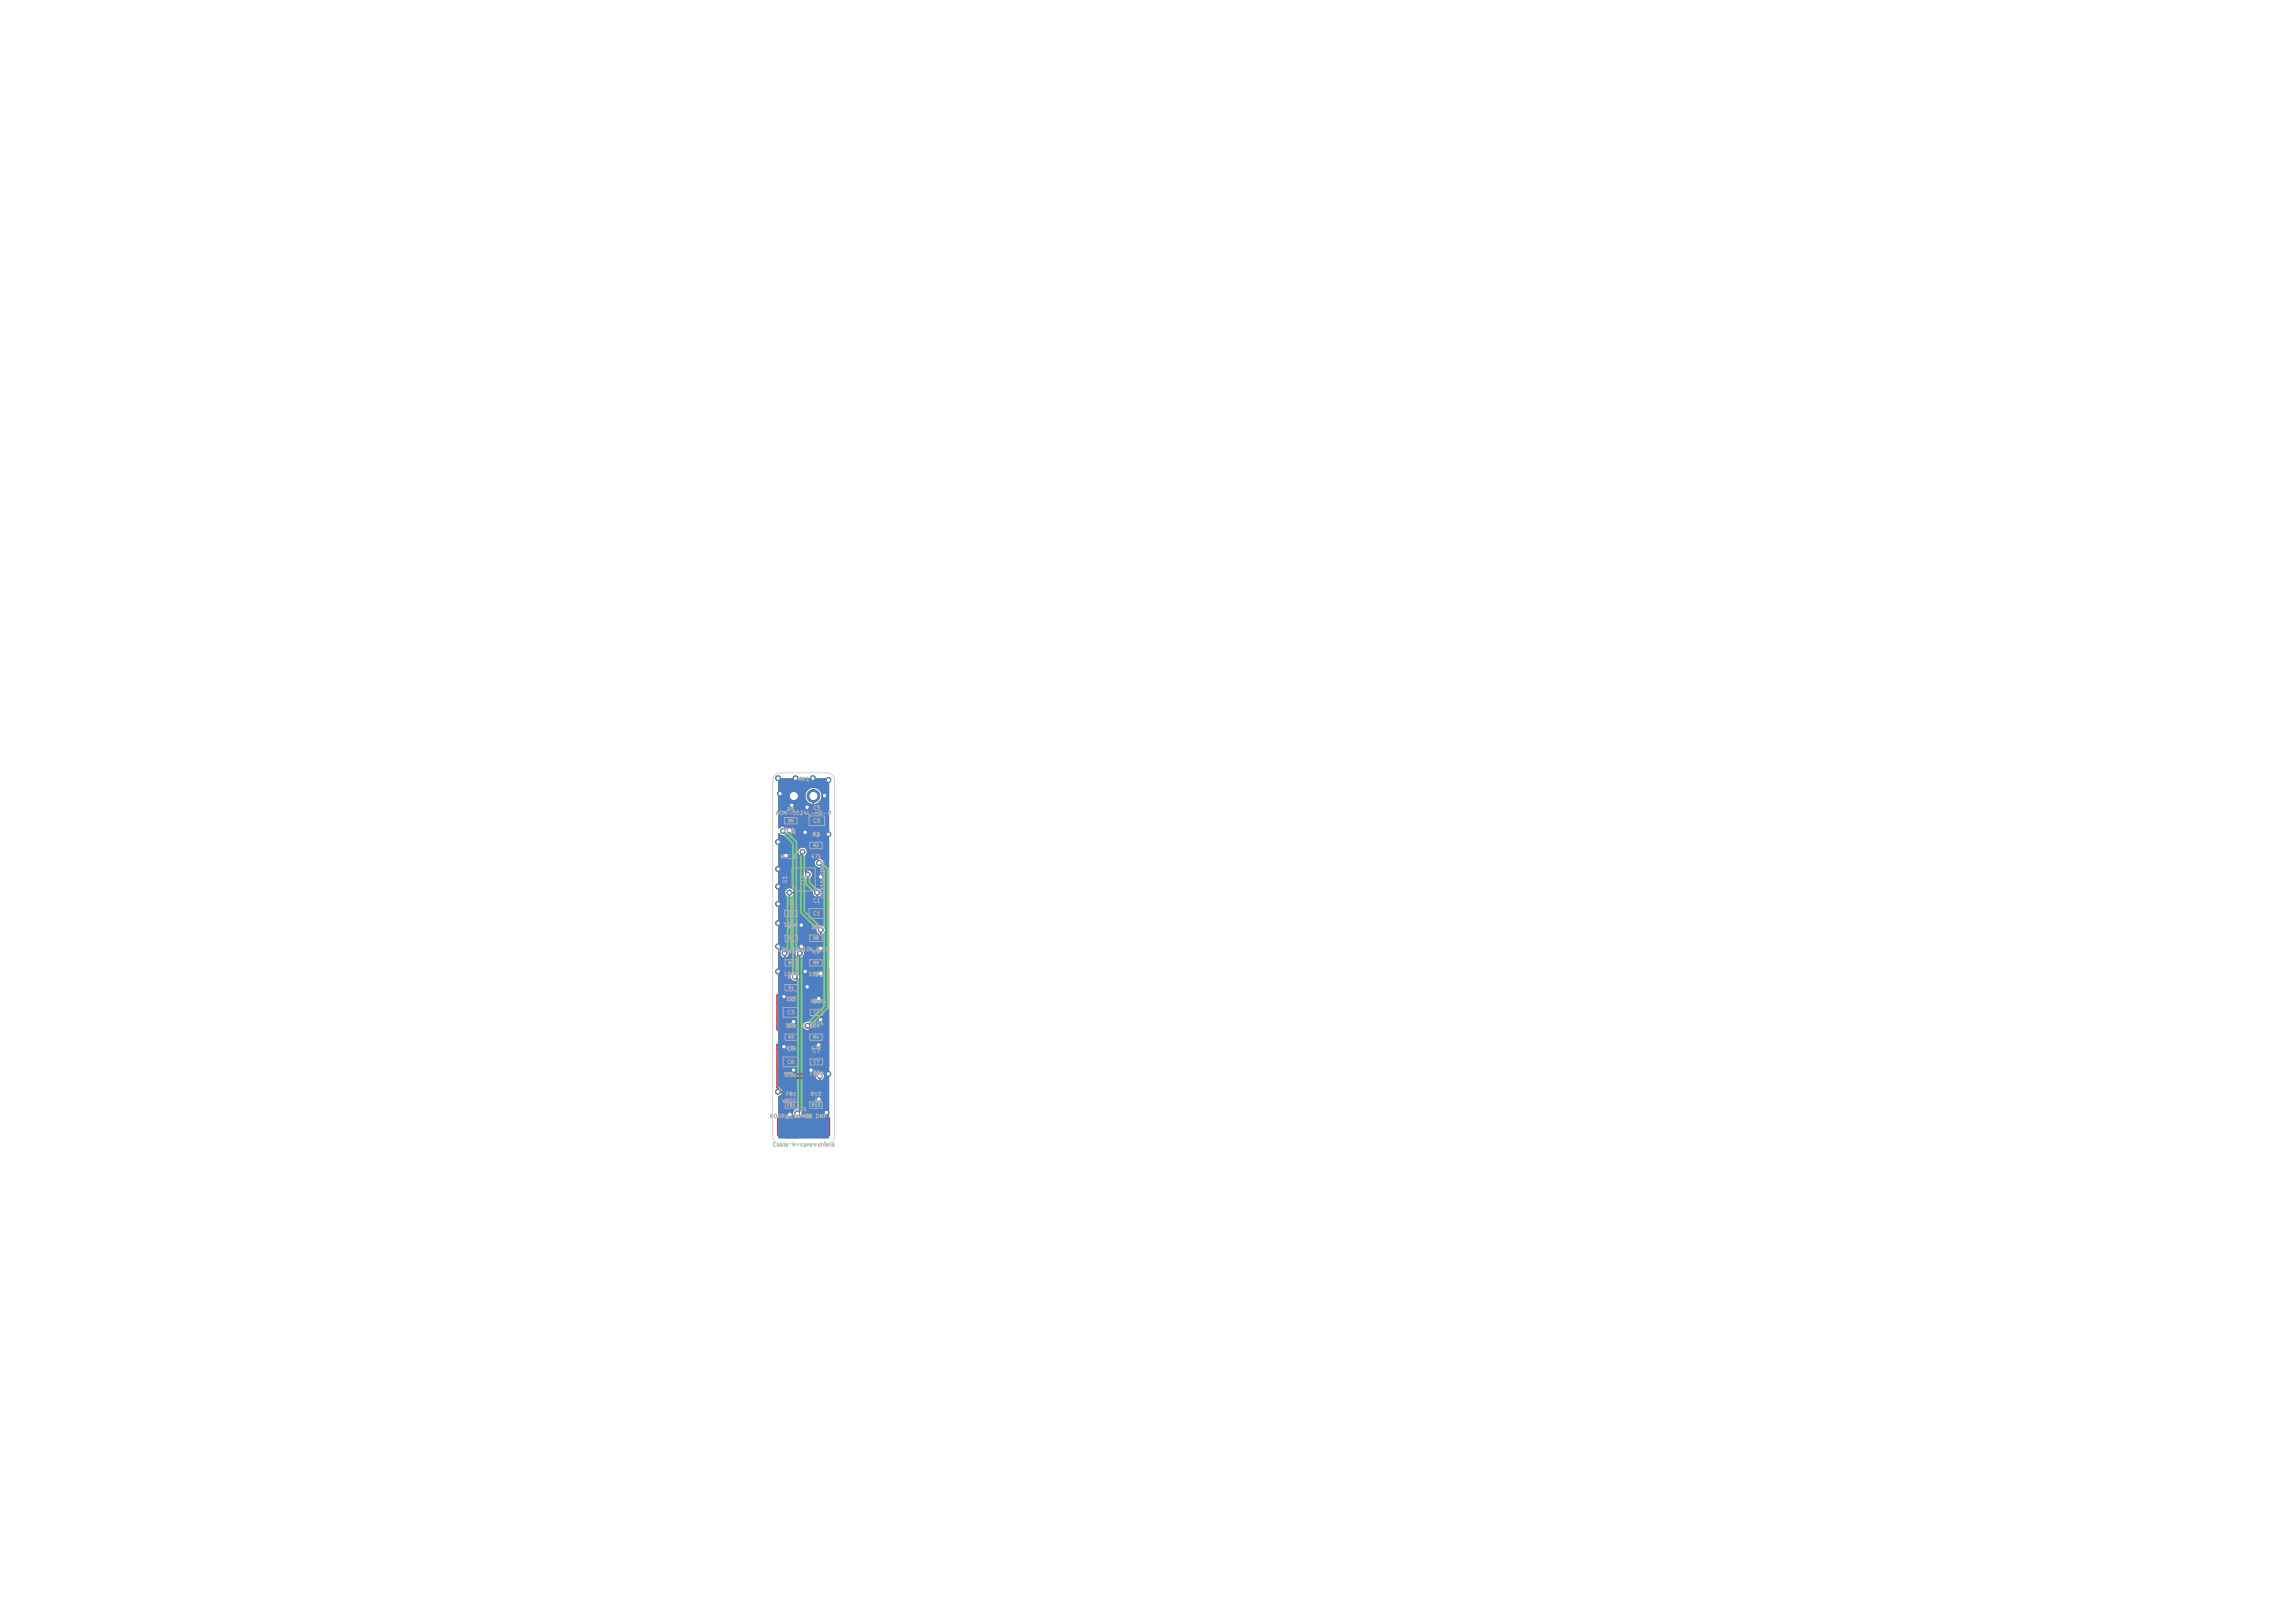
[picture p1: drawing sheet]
<svg xmlns="http://www.w3.org/2000/svg" width="297mm" height="210mm" viewBox="0 0 297 210" stroke-linecap="round" stroke-linejoin="round" font-family="sans-serif">
<defs><g id="words">
<text font-size=".8" fill="#afafaf" x="104.6" y="114.6" transform="rotate(-90 104.6 114.6)">U1</text>
<g font-size=".5" fill="#afafaf">
<text x="103.2" y="101.2">MK1</text>
<text x="100.3" y="105.6">AOM-5024L-HD-R</text>
<text x="101.4" y="107.8">TP3</text>
<text x="101.8" y="105.1">R5</text>
<text x="105.2" y="104.9">C5</text>
<text x="105.2" y="106.6">C5</text>
<text x="101" y="111.2">MIC_D</text>
<text x="101.6" y="108">2k2</text>
<text x="104.9" y="111.2">47k</text>
<text x="105.1" y="108.3">R2</text>
<text x="105.2" y="108.3">1u</text>
<text x="101.8" y="117.1">C2</text>
<text x="101.9" y="114.4" transform="rotate(-90 101.9 114.4)">U1</text>
<text x="105.2" y="116.9">C1</text>
<text x="105.2" y="118.6">C1</text>
<text x="106.8" y="116.3" transform="rotate(-90 106.8 116.3)">OPA1662DGK</text>
<text x="100.6" y="123.2">10k 0.1%</text>
<text x="101.4" y="120">100n</text>
<text x="101.9" y="123.5">R6</text>
<text x="101.9" y="120.3">R7</text>
<text x="103.8" y="123.2">10k 0.1%</text>
<text x="104.9" y="120.3">10u</text>
<text x="105.1" y="123.5">R9</text>
<text x="105.1" y="120.3">R8</text>
<text x="101.4" y="126.4">100R</text>
<text x="101.7" y="129.6">1k5</text>
<text x="101.8" y="129.7">C3</text>
<text x="101.8" y="131.4">C3</text>
<text x="101.9" y="126.7">R1</text>
<text x="104.6" y="126.4">100R</text>
<text x="104.8" y="129.9">VBIAS</text>
<text x="105.1" y="129.9">C4</text>
<text x="105.2" y="126.5">TP2</text>
<text x="101.6" y="133.1">10u</text>
<text x="101.7" y="136">47k</text>
<text x="101.8" y="136.1">C6</text>
<text x="101.8" y="137.8">C6</text>
<text x="101.9" y="133.1">R3</text>
<text x="104.7" y="132.8">100n</text>
<text x="104.9" y="136">47k</text>
<text x="105.1" y="133.1">R4</text>
<text x="105.1" y="136.3">C7</text>
<text x="101.1" y="142.8">VREF</text>
<text x="101.4" y="139.4">TP4</text>
<text x="101.6" y="139.5">10u</text>
<text x="101.6" y="141.9">FB1</text>
<text x="103.5" y="143.9">J1</text>
<text x="104.7" y="139.2">100n</text>
<text x="104.8" y="141.9">R10</text>
<text x="105.2" y="139.4">TP1</text>
<text x="105.4" y="142.8">V5</text>
<text x="99.6" y="144.8">600R@100MHz</text>
<text x="99.9" y="148.5">Cable 4-core+shield</text>
<text x="104.1" y="144.8">0R</text>
<text x="105.5" y="144.8">DNP</text>
</g>
<g font-size=".4" fill="#afafaf">
<text x="101.9" y="106.5">R5</text>
<text x="105.2" y="109.7">R2</text>
<text x="101.9" y="118.5">C2</text>
<text x="102" y="124.9">R6</text>
<text x="102" y="121.7">R7</text>
<text x="105.2" y="124.9">R9</text>
<text x="105.2" y="121.7">R8</text>
<text x="102" y="128.1">R1</text>
<text x="105.2" y="131.3">C4</text>
<text x="102" y="134.5">R3</text>
<text x="105.2" y="134.5">R4</text>
<text x="105.2" y="137.7">C7</text>
<text x="101.8" y="143.3">FB1</text>
<text x="105" y="143.3">R10</text>
</g>
</g></defs>
<g fill="#c83434">
<path d="M101.2 127.4h.7v.8h-.7z"/>
<path d="M102.9 127.4h.7v.8h-.7z"/>
<path d="M101.2 124.2h.7v.8h-.7z"/>
<path d="M102.9 124.2h.7v.8h-.7z"/>
<path d="M100.6 144.6h.6l.2 .1v2.1l-.1 .2-.5 .1-.2-.2z"/>
<path d="M102.1 144.6h.6l.2 .1v2.1l-.1 .2-.5 .1-.2-.2z"/>
<path d="M103.6 144.6h.6l.2 .1v2.1l-.1 .2-.5 .1-.2-.2z"/>
<path d="M105.1 144.6h.6l.2 .1v2.1l-.1 .2-.5 .1-.2-.2z"/>
<path d="M106.6 144.6h.6l.2 .1v2.1l-.1 .2-.5 .1-.2-.2z"/>
<path d="M104.4 142.6h.7v.8h-.7z"/>
<path d="M106.1 142.6h.7v.8h-.7z"/>
<path d="M101 130.3h.6l.3 .1v1.1l-.2 .2h-.5l-.3-.1v-1.1z"/>
<path d="M102.9 130.3h.6l.3 .1v1.1l-.2 .2h-.5l-.3-.1v-1.1z"/>
<path d="M104.4 133.8h.7v.8h-.7z"/>
<path d="M106.1 133.8h.7v.8h-.7z"/>
</g>
<g fill="#c83434" stroke="#c83434" stroke-width=".13">
<circle cx="105.9" cy="127.8" r=".75"/>
<circle cx="102.1" cy="109.1" r=".75"/>
<circle cx="102.1" cy="140.7" r=".75"/>
</g>
<g fill="#c83434">
<path d="M101.2 142.6h.8v.8h-.8z"/>
<path d="M102.8 142.6h.8v.8h-.8z"/>
<path d="M104.5 130.6l.2-.1 .6 .1v.2v.6l-.2 .1-.6-.1-.1-.1z"/>
<path d="M106 130.6l.2-.1 .6 .1 .1 .2-.1 .6-.2 .1-.6-.1v-.1z"/>
<path d="M104.5 137l.2-.1 .6 .1v.2v.6l-.2 .1-.6-.1-.1-.1z"/>
<path d="M106 137l.2-.1 .6 .1 .1 .2-.1 .6-.2 .1-.6-.1v-.1z"/>
<path d="M101.2 133.8h.7v.8h-.7z"/>
<path d="M102.9 133.8h.7v.8h-.7z"/>
<path d="M101.2 117.8l.1-.1 .7 .1v.2v.6l-.2 .1-.6-.1-.1-.1z"/>
<path d="M102.7 117.8l.2-.1 .6 .1 .1 .2-.1 .6-.2 .1-.6-.1v-.1z"/>
<path d="M104.3 105.5h.7l.2 .1v1.1l-.1 .2h-.6l-.2-.1v-1.1z"/>
<path d="M106.2 105.5h.7l.2 .1v1.1l-.1 .2h-.6l-.2-.1v-1.1z"/>
</g>
<circle cx="105.9" cy="140.7" r=".75" fill="#c83434" stroke="#c83434" stroke-width=".13"/>
<g fill="#c83434">
<path d="M104.4 109h.7v.8h-.7z"/>
<path d="M106.1 109h.7v.8h-.7z"/>
<path d="M101 136.7h.6l.3 .1v1.1l-.2 .2h-.5l-.3-.1v-1.1z"/>
<path d="M102.9 136.7h.6l.3 .1v1.1l-.2 .2h-.5l-.3-.1v-1.1z"/>
</g>
<g fill="#c83434" stroke="#c83434" stroke-width=".13">
<circle cx="102.7" cy="103" r=".8"/>
<circle cx="105.3" cy="103" r=".8"/>
</g>
<g fill="#c83434">
<path d="M102.9 115.1h.2l.1 .1v1.4l-.1 .1h-.2l-.1-.1z"/>
<path d="M103.5 115.1h.3l.1 .1v1.4l-.1 .1h-.3v-.1z"/>
<path d="M104.2 115.1h.2l.1 .1v1.4l-.1 .1h-.2l-.1-.1z"/>
<path d="M104.8 115.1h.3l.1 .1v1.4l-.1 .1h-.3v-.1z"/>
<path d="M104.8 110.9h.3l.1 .1v1.4l-.1 .1h-.3v-.1z"/>
<path d="M104.2 110.9h.2l.1 .1v1.4l-.1 .1h-.2l-.1-.1z"/>
<path d="M103.5 110.9h.3l.1 .1v1.4l-.1 .1h-.3v-.1z"/>
<path d="M102.9 110.9h.2l.1 .1v1.4l-.1 .1h-.2l-.1-.1z"/>
<path d="M104.3 117.5h.7l.2 .1v1.1l-.1 .2h-.6l-.2-.1v-1.1z"/>
<path d="M106.2 117.5h.7l.2 .1v1.1l-.1 .2h-.6l-.2-.1v-1.1z"/>
<path d="M101.2 105.8h.7v.8h-.7z"/>
<path d="M102.8 105.8h.7v.8h-.7z"/>
<path d="M101.2 121h.7v.8h-.7z"/>
<path d="M102.9 121h.7v.8h-.7z"/>
<path d="M104.4 124.2h.7v.8h-.7z"/>
<path d="M106.1 124.2h.7v.8h-.7z"/>
<path d="M104.4 121h.7v.8h-.7z"/>
<path d="M106.1 121h.7v.8h-.7z"/>
</g>
<g fill="#c83434" stroke="#c83434" stroke-width=".13">
<circle cx="100.7" cy="141.3" r=".3"/>
<circle cx="106.1" cy="139.2" r=".3"/>
<circle cx="101.3" cy="107.5" r=".3"/>
<circle cx="102.9" cy="126.4" r=".3"/>
<circle cx="102.2" cy="115.5" r=".3"/>
<circle cx="101.5" cy="123.4" r=".3"/>
<circle cx="103.2" cy="144.1" r=".3"/>
<circle cx="103.5" cy="123.4" r=".3"/>
<circle cx="103.7" cy="119.7" r=".3"/>
<circle cx="106" cy="142.2" r=".3"/>
<circle cx="101.7" cy="110.7" r=".3"/>
<circle cx="102.4" cy="104.2" r=".3"/>
<circle cx="106.2" cy="125.9" r=".3"/>
<circle cx="104.2" cy="107.7" r=".3"/>
<circle cx="104.4" cy="127.7" r=".3"/>
<circle cx="100.7" cy="125.7" r=".3"/>
<circle cx="102.7" cy="132.2" r=".3"/>
<circle cx="101.4" cy="135.5" r=".3"/>
<circle cx="107.2" cy="108" r=".3"/>
<circle cx="105.2" cy="100.7" r=".3"/>
<circle cx="103" cy="100.7" r=".3"/>
<circle cx="107.2" cy="138.9" r=".3"/>
<circle cx="100.7" cy="114.7" r=".3"/>
<circle cx="100.7" cy="122.5" r=".3"/>
<circle cx="100.7" cy="112.5" r=".3"/>
<circle cx="105" cy="138.5" r=".3"/>
<circle cx="100.7" cy="109" r=".3"/>
<circle cx="106.2" cy="122.7" r=".3"/>
<circle cx="104.2" cy="125.7" r=".3"/>
<circle cx="106.9" cy="143.9" r=".3"/>
<circle cx="106.7" cy="103" r=".3"/>
<circle cx="101.4" cy="128.9" r=".3"/>
<circle cx="100.7" cy="100.7" r=".3"/>
<circle cx="106.2" cy="113.5" r=".3"/>
<circle cx="101" cy="102.7" r=".3"/>
<circle cx="103.7" cy="122.5" r=".3"/>
<circle cx="106" cy="129.2" r=".3"/>
<circle cx="100.7" cy="116.9" r=".3"/>
<circle cx="107.2" cy="101" r=".3"/>
<circle cx="100.7" cy="119.4" r=".3"/>
<circle cx="102.2" cy="144.2" r=".3"/>
<circle cx="106" cy="135.2" r=".3"/>
<circle cx="102.7" cy="138.5" r=".3"/>
<circle cx="104.4" cy="104.5" r=".3"/>
<circle cx="102.2" cy="107.5" r=".3"/>
<circle cx="106.2" cy="131.9" r=".3"/>
<circle cx="106" cy="111.7" r=".3"/>
<circle cx="104.5" cy="132.7" r=".3"/>
<circle cx="104.5" cy="113.2" r=".3"/>
<circle cx="105.7" cy="115.5" r=".3"/>
<circle cx="103.9" cy="110.2" r=".3"/>
<circle cx="106.2" cy="120.3" r=".3"/>
</g>
<g fill="none" stroke="#c83434" stroke-width=".2">
<path d="M101.5 106.2v1.1l-.2 .2M101.6 118.2l.8-.8h1.5l.8 .8M102.2 115.5h.4l.4 .4h.7M103 111.7l-1.5 1.5v4.9l.8 .9v7l-.7 .7v1.1l-1.1 1v4.4l1.1 1-1.1 1v5.5l1.3 1.3h.4l1 1M103.9 110.2l-.2 .2v1.3M104.3 111.7v1.3l.2 .2M105.3 103v2.7l-.6 .5h-1.5v1.8l-1.1 1.1M105.6 111.1h.1M105.6 111.1l.4 .3v.3M105.7 115.5v3.8l-.9 1v1.1h-1.6M106.2 107.9l1 1v2.5l-2.9 2.9v1.6M106.4 109.4v.8l-1.4 1.5"/>
<path d="M106.6 106.2v1.3l-1.8 1.9M101.5 123.4h.1M101.6 121.4v3.2M102.9 126.4l.3 .3v2.5l-1.8 1.8M103.2 127.8l1.1 1h.6M103.5 123.4l-.3 .2v1M104.5 132.7l.3 .3v4.3l.1 .1M104.8 134.2h-1.6v1.4l-1.8 1.8v2.6l.7 .7M104.9 128.8v2.2M105.9 127.8l-1 1M106.1 139.2v1.3l-.2 .2M106.2 120.3v.9l.2 .2-1.6 1.7v1.5"/>
<path d="M106.4 124.6l.8 .8v12.5l-.7 .7h-.7l-1.8 1.8v3.2l1.5 1.5v.7M100.9 141.1l-.2 .2M101.6 143l-.6 .6v2.2M103.2 144.1l.8 .8v.9M104.8 143l2.2 2.2v.6"/>
</g>
<g fill="#c83434">
<path d="M102.3 142.8h.2l.1 .7a.3 .3 0 0 1 0 .5 .65 .65 0 0 0 .7 .7v2.2l.1 .4h-1.8l.1-.4v-2.2l-.1-.3-.2-.1v-.5v-.1h.5l.3-.1 .1-.2z"/>
<path d="M105 140h.1a1.03 1.03 0 0 0 .1 1.5 1.03 1.03 0 0 0 1.5-.2 1.03 1.03 0 0 0-.3-1.5v-.1a.87 .87 0 0 0 .3-.8l.4-.4h.2v5.7l-.1 .1h-.6l-1.1-1.1-.1-.6-.2-.3h-.8l-.1-1.7z"/>
<path d="M103.6 128.8h.1l.4 .4h.4v1l-.3 .4v.9l.3 .2h.6l.3-.1 .2-.2v-.8l-.4-.4v-1.2l.3-.3a1.18 1.18 0 0 0 1.3-.3l.1 .1v9.3l-.5 .4-.8 .1-1.9 1.9-.1 2-.7 .1-.5-.6a1.03 1.03 0 0 0 .7-1.3 1.03 1.03 0 0 0-1.3-.7v-1.3l.3-.4 .1-.9 1.3-1.3 .1-.8 .3-.4h.2l.3 .4v1.7l-.2 .3v.9l.4 .2h.6l.3-.2 .1-.9-.2-.2-.3-.2v-1.6l.3-.4v-.7l-.3-.4v-.6a.61 .61 0 0 0-.4-.7 .61 .61 0 0 0-.7 .3 .68 .68 0 0 0 .4 .9v.1l-.3 .3h-.2l-.2-.2-.2-.1h-.6l-.2 .1-.1 .2v.7l.3 .5v.4l-1.1 1h-.9v-1l.5-.5h.5l.2-.1 .1-.2v-.7l-.2-.4h-.7l-.4-.4v-1.1h.9l.2-.2 .1-.2 .1-.9 1.3-1.3z"/>
<path d="M102 126.8l.3-.2 .2 .2 .4 .2-.3 .4v.7l.3 .4v.5l-1 1h-.9l-.1-.1v-.9l.5-.5h.6l.2-.3v-.8l-.3-.3z"/>
<path d="M104.7 114.4l2.4-2.4h.2v12.8h-.1l-.1-.1-.1-.6-.3-.2h-.7l-.2 .4v.7l.1 .2 .2 .1h.6l.2 .3-.1 1.6a1.05 1.05 0 0 0-1.3-.3 1.05 1.05 0 0 0-.6 1.2l.1 .1-.2 .2-.4 .1-.5-.5v-.6l-.3-.3v-.4l-.2-.2a.71 .71 0 0 0-.7-.7l.1-.5h.7l.3-.2 .1-.8-.2-.4a.58 .58 0 0 0 .3-.7 .58 .58 0 0 0-.7-.4 .58 .58 0 0 0-.4 .7l-.1 .1-.1-.1 .1-1.4h.7l.2-.1 .2-.2h.2l.3 .3h.6v.2l-.6 .6v.9l-.3 .4v.7l.2 .3 .2 .1h.6l.2-.1 .1-.2v-.7l-.3-.5v-.6l1.1-1 .5-.1 .3-.2 .1-.9-.4-.4a.58 .58 0 0 0-.1-.7 .58 .58 0 0 0-.6-.1l-.1-.1 .2-.3v-3.4a.57 .57 0 0 0 .1-.9 .57 .57 0 0 0-.9 0 .57 .57 0 0 0 .1 .9v1.3l-.9-.1a.17 .17 0 0 1-.3 0 .17 .17 0 0 1 0-.2h.3l.3-.3z"/>
<path d="M100.7 118.6h.2l.2 .3h.7l.2 .2v1.5l-.8 .1-.3 .3v.8l.3 .4v.7a.67 .67 0 0 0 0 1l-.3 .3 .1 .9 .3 .2h.6l.1 .5-.8 .8v.4l-.2 .3-.1 .6-.1 .1-.1-.1z"/>
<path d="M102.5 117.7h1.3l.2 .3v.8l.1 .2 .3 .2 .8-.1 .1 .1-.8 .9-.1 .6-.3 .3h-.2l-.4-.3h-.8l-.1-1.9a.57 .57 0 0 1-.3-.5 .57 .57 0 0 1 .2-.6z"/>
<path d="M100.7 100.7h6.6v4.5l-.1 .1-.8-.1a.49 .49 0 0 0-.5 .5v1.1l.1 .2 .3 .2v.2l-1.3 1.2-.5 .1-.2 .1-.2 .2v.7a.62 .62 0 0 0-.7 .2 .62 .62 0 0 0-.1 .6v.1h-.5l-.2 .2v.9l-1.4 1.4v4.4l-.4 .4-.1-.1v-8.8h.4a1.03 1.03 0 0 0 1.2 1.1 1.03 1.03 0 0 0 .8-1.5l.4-.4v-1.3l.3-.3h.2a.51 .51 0 0 0 .5 .6h.5a.49 .49 0 0 0 .5-.5v-.7l.1-.3v-1.6a1.07 1.07 0 0 0 .7-1.3 1.07 1.07 0 0 0-1.2-.8 1.07 1.07 0 0 0-.9 1.1 1.42 1.42 0 0 0 .7 1v1.1h-.4a.61 .61 0 0 0-.6 .6l-.4-.3h-.6l-.3 .2-.1 .9 .3 .4v.8l-.2 .3a1.09 1.09 0 0 0-1.5 .9h-.4l.1-1.2a.61 .61 0 0 0 .7 .2 .61 .61 0 0 0 .4-.6v-.5l.3-.3v-.8l-.2-.2-.2-.1h-.6l-.2 .1-.1 .2h-.2z"/>
<path d="M107 107.2l.2-.1 .1 .1-.1 1.2-.4-.4 .2-.3z"/>
</g>
<g fill="#7fc87f" stroke="#7fc87f" stroke-width=".13">
<circle cx="102.7" cy="103" r=".8"/>
<circle cx="105.3" cy="103" r=".8"/>
<circle cx="100.7" cy="141.3" r=".3"/>
<circle cx="106.1" cy="139.2" r=".3"/>
<circle cx="101.3" cy="107.5" r=".3"/>
<circle cx="102.9" cy="126.4" r=".3"/>
<circle cx="102.2" cy="115.5" r=".3"/>
<circle cx="101.5" cy="123.4" r=".3"/>
<circle cx="103.2" cy="144.1" r=".3"/>
<circle cx="103.5" cy="123.4" r=".3"/>
<circle cx="103.7" cy="119.7" r=".3"/>
<circle cx="106" cy="142.2" r=".3"/>
<circle cx="101.7" cy="110.7" r=".3"/>
<circle cx="102.4" cy="104.2" r=".3"/>
<circle cx="106.2" cy="125.9" r=".3"/>
<circle cx="104.2" cy="107.7" r=".3"/>
<circle cx="104.4" cy="127.7" r=".3"/>
<circle cx="100.7" cy="125.7" r=".3"/>
<circle cx="102.7" cy="132.2" r=".3"/>
<circle cx="101.4" cy="135.5" r=".3"/>
<circle cx="107.2" cy="108" r=".3"/>
<circle cx="105.2" cy="100.7" r=".3"/>
<circle cx="103" cy="100.7" r=".3"/>
<circle cx="107.2" cy="138.9" r=".3"/>
<circle cx="100.7" cy="114.7" r=".3"/>
<circle cx="100.7" cy="122.5" r=".3"/>
<circle cx="100.7" cy="112.5" r=".3"/>
<circle cx="105" cy="138.5" r=".3"/>
<circle cx="100.7" cy="109" r=".3"/>
<circle cx="106.2" cy="122.7" r=".3"/>
<circle cx="104.2" cy="125.7" r=".3"/>
<circle cx="106.9" cy="143.9" r=".3"/>
<circle cx="106.7" cy="103" r=".3"/>
<circle cx="101.4" cy="128.9" r=".3"/>
<circle cx="100.7" cy="100.7" r=".3"/>
<circle cx="106.2" cy="113.5" r=".3"/>
<circle cx="101" cy="102.7" r=".3"/>
<circle cx="103.7" cy="122.5" r=".3"/>
<circle cx="106" cy="129.2" r=".3"/>
<circle cx="100.7" cy="116.9" r=".3"/>
<circle cx="107.2" cy="101" r=".3"/>
<circle cx="100.7" cy="119.4" r=".3"/>
<circle cx="102.2" cy="144.2" r=".3"/>
<circle cx="106" cy="135.2" r=".3"/>
<circle cx="102.7" cy="138.5" r=".3"/>
<circle cx="104.4" cy="104.5" r=".3"/>
<circle cx="102.2" cy="107.5" r=".3"/>
<circle cx="106.2" cy="131.9" r=".3"/>
<circle cx="106" cy="111.7" r=".3"/>
<circle cx="104.5" cy="132.7" r=".3"/>
<circle cx="104.5" cy="113.2" r=".3"/>
<circle cx="105.7" cy="115.5" r=".3"/>
<circle cx="103.9" cy="110.2" r=".3"/>
<circle cx="106.2" cy="120.3" r=".3"/>
</g>
<path d="M106.1 139.2h-3.4l-2 2.1" fill="none" stroke="#7fc87f" stroke-width=".2"/>
<path d="M100.7 100.7h6.5l.1 .1v46.5h-6.6v-3.3h1.9a.56 .56 0 0 0 .7 .6 .56 .56 0 0 0 .3-.9 .56 .56 0 0 0-.9 .1l-.1 .2h-1.9v-2.2a.66 .66 0 0 0 .6-.6l1.6-1.6h2.7a.57 .57 0 0 0 .9 .1 .57 .57 0 0 0 0-.9 .57 .57 0 0 0-.9 .1h-3l-1.7 1.7h-.2v-7.9h3.2a.56 .56 0 0 0 .8 .6 .56 .56 0 0 0 .2-1 .56 .56 0 0 0-.9 .2l-.1 .2h-3.2v-6.4h1.6a.56 .56 0 0 0 .7 .6 .56 .56 0 0 0 .3-.9 .56 .56 0 0 0-1 .2v.1h-1.6v-3h.3a.56 .56 0 0 0 .5 .6 .56 .56 0 0 0 .6-.6h.9v.1a.56 .56 0 0 0 .8 .4 .56 .56 0 0 0 0-.9 .56 .56 0 0 0-.8 .4h-.9l-.1-.2a.56 .56 0 0 0-.5-.3 .56 .56 0 0 0-.5 .5h-.3v-3h5v.1a.56 .56 0 0 0 .8 .4 .56 .56 0 0 0 0-.9 .56 .56 0 0 0-.8 .4h-5v-4.9h.9v.2a.56 .56 0 0 0 .6 .4 .56 .56 0 0 0 .5-.6h2.5v.2a.56 .56 0 0 0 .8 .4 .56 .56 0 0 0 0-1 .56 .56 0 0 0-.8 .4h-2.5v-.1a.56 .56 0 0 0-.6-.4 .56 .56 0 0 0-.5 .5h-.9v-2.3h3.3v.1a.56 .56 0 0 0 .8 .4 .56 .56 0 0 0 0-.9 .56 .56 0 0 0-.8 .4h-3.3v-1.5h4.7v.1a.56 .56 0 0 0 .9 .4 .56 .56 0 0 0 0-.9 .56 .56 0 0 0-.9 .4h-4.7v-1.5h2.6v.2a.56 .56 0 0 0 .9 .4 .56 .56 0 0 0 0-1 .56 .56 0 0 0-.9 .4h-2.6v-2.2l.1-.1h.1a.56 .56 0 0 0 .8 .1 .56 .56 0 0 0-.1-.9 .56 .56 0 0 0-.8 .2l-.1-.1v-4.2h3.5v.2a1.06 1.06 0 0 0 1.6 .8 1.06 1.06 0 0 0 0-1.8 1.06 1.06 0 0 0-1.6 .8h-3.5z" fill="#7fc87f"/>
<g fill="#ce7d2c" stroke="#ce7d2c" stroke-width=".13">
<circle cx="102.7" cy="103" r=".8"/>
<circle cx="105.3" cy="103" r=".8"/>
<circle cx="100.7" cy="141.3" r=".3"/>
<circle cx="106.1" cy="139.2" r=".3"/>
<circle cx="101.3" cy="107.5" r=".3"/>
<circle cx="102.9" cy="126.4" r=".3"/>
<circle cx="102.2" cy="115.5" r=".3"/>
<circle cx="101.5" cy="123.4" r=".3"/>
<circle cx="103.2" cy="144.1" r=".3"/>
<circle cx="103.5" cy="123.4" r=".3"/>
<circle cx="103.7" cy="119.7" r=".3"/>
<circle cx="106" cy="142.2" r=".3"/>
<circle cx="101.7" cy="110.7" r=".3"/>
<circle cx="102.4" cy="104.2" r=".3"/>
<circle cx="106.2" cy="125.9" r=".3"/>
<circle cx="104.2" cy="107.7" r=".3"/>
<circle cx="104.4" cy="127.7" r=".3"/>
<circle cx="100.7" cy="125.7" r=".3"/>
<circle cx="102.7" cy="132.2" r=".3"/>
<circle cx="101.4" cy="135.5" r=".3"/>
<circle cx="107.2" cy="108" r=".3"/>
<circle cx="105.2" cy="100.7" r=".3"/>
<circle cx="103" cy="100.7" r=".3"/>
<circle cx="107.2" cy="138.9" r=".3"/>
<circle cx="100.7" cy="114.7" r=".3"/>
<circle cx="100.7" cy="122.5" r=".3"/>
<circle cx="100.7" cy="112.5" r=".3"/>
<circle cx="105" cy="138.5" r=".3"/>
<circle cx="100.7" cy="109" r=".3"/>
<circle cx="106.2" cy="122.7" r=".3"/>
<circle cx="104.2" cy="125.7" r=".3"/>
<circle cx="106.9" cy="143.9" r=".3"/>
<circle cx="106.7" cy="103" r=".3"/>
<circle cx="101.4" cy="128.9" r=".3"/>
<circle cx="100.7" cy="100.7" r=".3"/>
<circle cx="106.2" cy="113.5" r=".3"/>
<circle cx="101" cy="102.7" r=".3"/>
<circle cx="103.7" cy="122.5" r=".3"/>
<circle cx="106" cy="129.2" r=".3"/>
<circle cx="100.7" cy="116.9" r=".3"/>
<circle cx="107.2" cy="101" r=".3"/>
<circle cx="100.7" cy="119.4" r=".3"/>
<circle cx="102.2" cy="144.2" r=".3"/>
<circle cx="106" cy="135.2" r=".3"/>
<circle cx="102.7" cy="138.5" r=".3"/>
<circle cx="104.4" cy="104.5" r=".3"/>
<circle cx="102.2" cy="107.5" r=".3"/>
<circle cx="106.2" cy="131.9" r=".3"/>
<circle cx="106" cy="111.7" r=".3"/>
<circle cx="104.5" cy="132.7" r=".3"/>
<circle cx="104.5" cy="113.2" r=".3"/>
<circle cx="105.7" cy="115.5" r=".3"/>
<circle cx="103.9" cy="110.2" r=".3"/>
<circle cx="106.2" cy="120.3" r=".3"/>
</g>
<g fill="#4d7fc4" stroke="#4d7fc4" stroke-width=".13">
<circle cx="102.7" cy="103" r=".8"/>
<circle cx="105.3" cy="103" r=".8"/>
<circle cx="100.7" cy="141.3" r=".3"/>
<circle cx="106.1" cy="139.2" r=".3"/>
<circle cx="101.3" cy="107.5" r=".3"/>
<circle cx="102.9" cy="126.4" r=".3"/>
<circle cx="102.2" cy="115.5" r=".3"/>
<circle cx="101.5" cy="123.4" r=".3"/>
<circle cx="103.2" cy="144.1" r=".3"/>
<circle cx="103.5" cy="123.4" r=".3"/>
<circle cx="103.7" cy="119.7" r=".3"/>
<circle cx="106" cy="142.2" r=".3"/>
<circle cx="101.7" cy="110.7" r=".3"/>
<circle cx="102.4" cy="104.2" r=".3"/>
<circle cx="106.2" cy="125.9" r=".3"/>
<circle cx="104.2" cy="107.7" r=".3"/>
<circle cx="104.4" cy="127.7" r=".3"/>
<circle cx="100.7" cy="125.7" r=".3"/>
<circle cx="102.7" cy="132.2" r=".3"/>
<circle cx="101.4" cy="135.5" r=".3"/>
<circle cx="107.2" cy="108" r=".3"/>
<circle cx="105.2" cy="100.7" r=".3"/>
<circle cx="103" cy="100.7" r=".3"/>
<circle cx="107.2" cy="138.9" r=".3"/>
<circle cx="100.7" cy="114.7" r=".3"/>
<circle cx="100.7" cy="122.5" r=".3"/>
<circle cx="100.7" cy="112.5" r=".3"/>
<circle cx="105" cy="138.5" r=".3"/>
<circle cx="100.7" cy="109" r=".3"/>
<circle cx="106.2" cy="122.7" r=".3"/>
<circle cx="104.2" cy="125.7" r=".3"/>
<circle cx="106.9" cy="143.9" r=".3"/>
<circle cx="106.7" cy="103" r=".3"/>
<circle cx="101.4" cy="128.9" r=".3"/>
<circle cx="100.7" cy="100.7" r=".3"/>
<circle cx="106.2" cy="113.5" r=".3"/>
<circle cx="101" cy="102.7" r=".3"/>
<circle cx="103.7" cy="122.5" r=".3"/>
<circle cx="106" cy="129.2" r=".3"/>
<circle cx="100.7" cy="116.9" r=".3"/>
<circle cx="107.2" cy="101" r=".3"/>
<circle cx="100.7" cy="119.4" r=".3"/>
<circle cx="102.2" cy="144.2" r=".3"/>
<circle cx="106" cy="135.2" r=".3"/>
<circle cx="102.7" cy="138.5" r=".3"/>
<circle cx="104.4" cy="104.5" r=".3"/>
<circle cx="102.2" cy="107.5" r=".3"/>
<circle cx="106.2" cy="131.9" r=".3"/>
<circle cx="106" cy="111.7" r=".3"/>
<circle cx="104.5" cy="132.7" r=".3"/>
<circle cx="104.5" cy="113.2" r=".3"/>
<circle cx="105.7" cy="115.5" r=".3"/>
<circle cx="103.9" cy="110.2" r=".3"/>
<circle cx="106.2" cy="120.3" r=".3"/>
</g>
<path d="M101.3 107.5l1.5 1.5 .1 17.4M102.2 115.5v7.2l-.7 .7M103.9 110.2v7.8l2.3 2.3M104.5 113.2h.1M104.5 113.2v1.1l1.2 1.2M106 111.7l.9 .9v17.7l-2.4 2.4M103.5 123.4h.1M103.5 123.4v20.3l-.3 .4" fill="none" stroke="#4d7fc4" stroke-width=".2"/>
<g fill="#4d7fc4">
<path d="M100.7 107.8h.1l.3 .2 .3 .1 1.1 1.1v5.7l-.1 .1a.59 .59 0 0 0-.7 .2 .59 .59 0 0 0 .1 .8v6.6l-.2 .2a.57 .57 0 0 0-.6 .5 .57 .57 0 0 0 .6 .6 .57 .57 0 0 0 .5-.6l.3-.3 .1 .1v2.8a.58 .58 0 0 0-.1 .8 .58 .58 0 0 0 .7 .2v16.6a.57 .57 0 0 0-.5 .6 .57 .57 0 0 0 .7 .5 .57 .57 0 0 0 .5-.6l.1-.2v-4.6h1.6a.56 .56 0 0 0 .8 .6 .56 .56 0 0 0 .2-.9 .56 .56 0 0 0-.9 .1l-.1 .2h-1.6v-6.1v-.1a.62 .62 0 0 0 .7 .3 .62 .62 0 0 0 .5-.7l2-2h.2v16.7h-6.6v-5.5a.58 .58 0 0 0 .5-.5 .58 .58 0 0 0-.5-.6z"/>
<path d="M103.2 110.5h.2l.1 .2v7.3l.1 .2 2 2.1a.61 .61 0 0 0 .9 .6v9.2l-1.9 2-.3 .1-.4 .2v-.1v-8.5a.59 .59 0 0 0 .1-.7 .59 .59 0 0 0-.8-.3z"/>
<path d="M100.7 100.7h6.5l.1 .1v11.5h-.2l-.5-.6a.57 .57 0 0 0-.6-.6 .57 .57 0 0 0-.6 .6 .57 .57 0 0 0 .7 .5l.4 .5v7v.1h-.4l-1.9-2v-3.2h.2l.8 .8a.57 .57 0 0 0 .5 .7 .57 .57 0 0 0 .6-.6 .57 .57 0 0 0-.6-.6l-.8-.7v-.6a.59 .59 0 0 0 .1-.7 .59 .59 0 0 0-.7-.3l-.1-1.9a.58 .58 0 0 0 0-.9 .58 .58 0 0 0-.9 .2l-.1-.1-.1-1.1-1.2-1.2a.63 .63 0 0 0-.4-.6 .63 .63 0 0 0-.7 .2l-.1-4.3h3.5a1.06 1.06 0 0 0 1.4 1.1 1.06 1.06 0 0 0 .4-1.8 1.06 1.06 0 0 0-1.7 .5l-.1 .2h-3.5z"/>
</g>
<g fill="none" stroke="#afafaf" stroke-width=".13">
<path d="M101.5 117.8h1.6v.8h-1.6zM101.5 105.8h1.6v.8h-1.6zM102.5 112.3h3v3h-2.3l-.7-.8zM104.7 105.6h2v1.2h-2zM104.7 117.6h2v1.2h-2zM104.8 109h1.6v.8h-1.6zM101.4 130.4h2v1.2h-2zM101.4 136.8h2v1.2h-2zM101.6 127.4h1.6v.8h-1.6zM101.6 124.2h1.6v.8h-1.6zM101.6 133.8h1.6v.8h-1.6zM101.6 121h1.6v.8h-1.6z"/>
<path d="M104.8 133.8h1.6v.8h-1.6zM104.8 124.2h1.6v.8h-1.6zM104.8 121h1.6v.8h-1.6zM104.8 130.6h1.6v.8h-1.6zM104.8 137h1.6v.8h-1.6zM101.6 142.6h1.6v.8h-1.6zM104.8 142.6h1.6v.8h-1.6z"/>
</g>
<path d="M100.3 100.3l.4-.2 .3-.1h6a1 1 0 0 1 1 1v46a1 1 0 0 1-1 1h-6a1 1 0 0 1-1-1v-46l.1-.3z" fill="none" stroke="#d0d2cd" stroke-width=".13"/>
<g fill="#fff" stroke="#fff" stroke-width=".13">
<circle cx="100.7" cy="141.3" r=".15"/>
<circle cx="106.1" cy="139.2" r=".15"/>
<circle cx="101.3" cy="107.5" r=".15"/>
<circle cx="102.9" cy="126.4" r=".15"/>
<circle cx="102.2" cy="115.5" r=".15"/>
<circle cx="101.5" cy="123.4" r=".15"/>
<circle cx="103.2" cy="144.1" r=".15"/>
<circle cx="103.5" cy="123.4" r=".15"/>
<circle cx="103.7" cy="119.7" r=".15"/>
<circle cx="105.9" cy="142.2" r=".15"/>
<circle cx="101.7" cy="110.7" r=".15"/>
<circle cx="102.4" cy="104.2" r=".15"/>
<circle cx="106.2" cy="126" r=".15"/>
<circle cx="104.2" cy="107.7" r=".15"/>
<circle cx="104.4" cy="127.7" r=".15"/>
<circle cx="100.7" cy="125.7" r=".15"/>
<circle cx="102.7" cy="132.2" r=".15"/>
<circle cx="101.5" cy="135.4" r=".15"/>
<circle cx="107.2" cy="107.9" r=".15"/>
<circle cx="105.2" cy="100.7" r=".15"/>
<circle cx="102.9" cy="100.7" r=".15"/>
<circle cx="107.2" cy="139" r=".15"/>
<circle cx="100.7" cy="114.7" r=".15"/>
<circle cx="100.7" cy="122.4" r=".15"/>
<circle cx="100.7" cy="112.5" r=".15"/>
<circle cx="104.9" cy="138.5" r=".15"/>
<circle cx="100.7" cy="108.9" r=".15"/>
<circle cx="106.2" cy="122.7" r=".15"/>
<circle cx="104.2" cy="125.7" r=".15"/>
<circle cx="106.9" cy="144" r=".15"/>
<circle cx="106.7" cy="102.9" r=".15"/>
<circle cx="101.4" cy="129" r=".15"/>
<circle cx="100.7" cy="100.7" r=".15"/>
<circle cx="106.2" cy="113.4" r=".15"/>
<circle cx="100.9" cy="102.7" r=".15"/>
<circle cx="103.7" cy="122.4" r=".15"/>
<circle cx="105.9" cy="129.2" r=".15"/>
<circle cx="100.7" cy="117" r=".15"/>
<circle cx="107.2" cy="100.9" r=".15"/>
<circle cx="100.7" cy="119.4" r=".15"/>
<circle cx="102.2" cy="144.2" r=".15"/>
<circle cx="105.9" cy="135.2" r=".15"/>
<circle cx="102.7" cy="138.4" r=".15"/>
<circle cx="104.4" cy="104.4" r=".15"/>
<circle cx="102.2" cy="107.4" r=".15"/>
<circle cx="106.2" cy="132" r=".15"/>
<circle cx="106" cy="111.7" r=".15"/>
<circle cx="104.5" cy="132.7" r=".15"/>
<circle cx="104.5" cy="113.2" r=".15"/>
<circle cx="105.7" cy="115.5" r=".15"/>
<circle cx="103.9" cy="110.2" r=".15"/>
<circle cx="106.2" cy="120.3" r=".15"/>
<circle cx="102.7" cy="103" r=".45"/>
<circle cx="105.3" cy="103" r=".45"/>
</g>
<use href="#words"/>
</svg>
